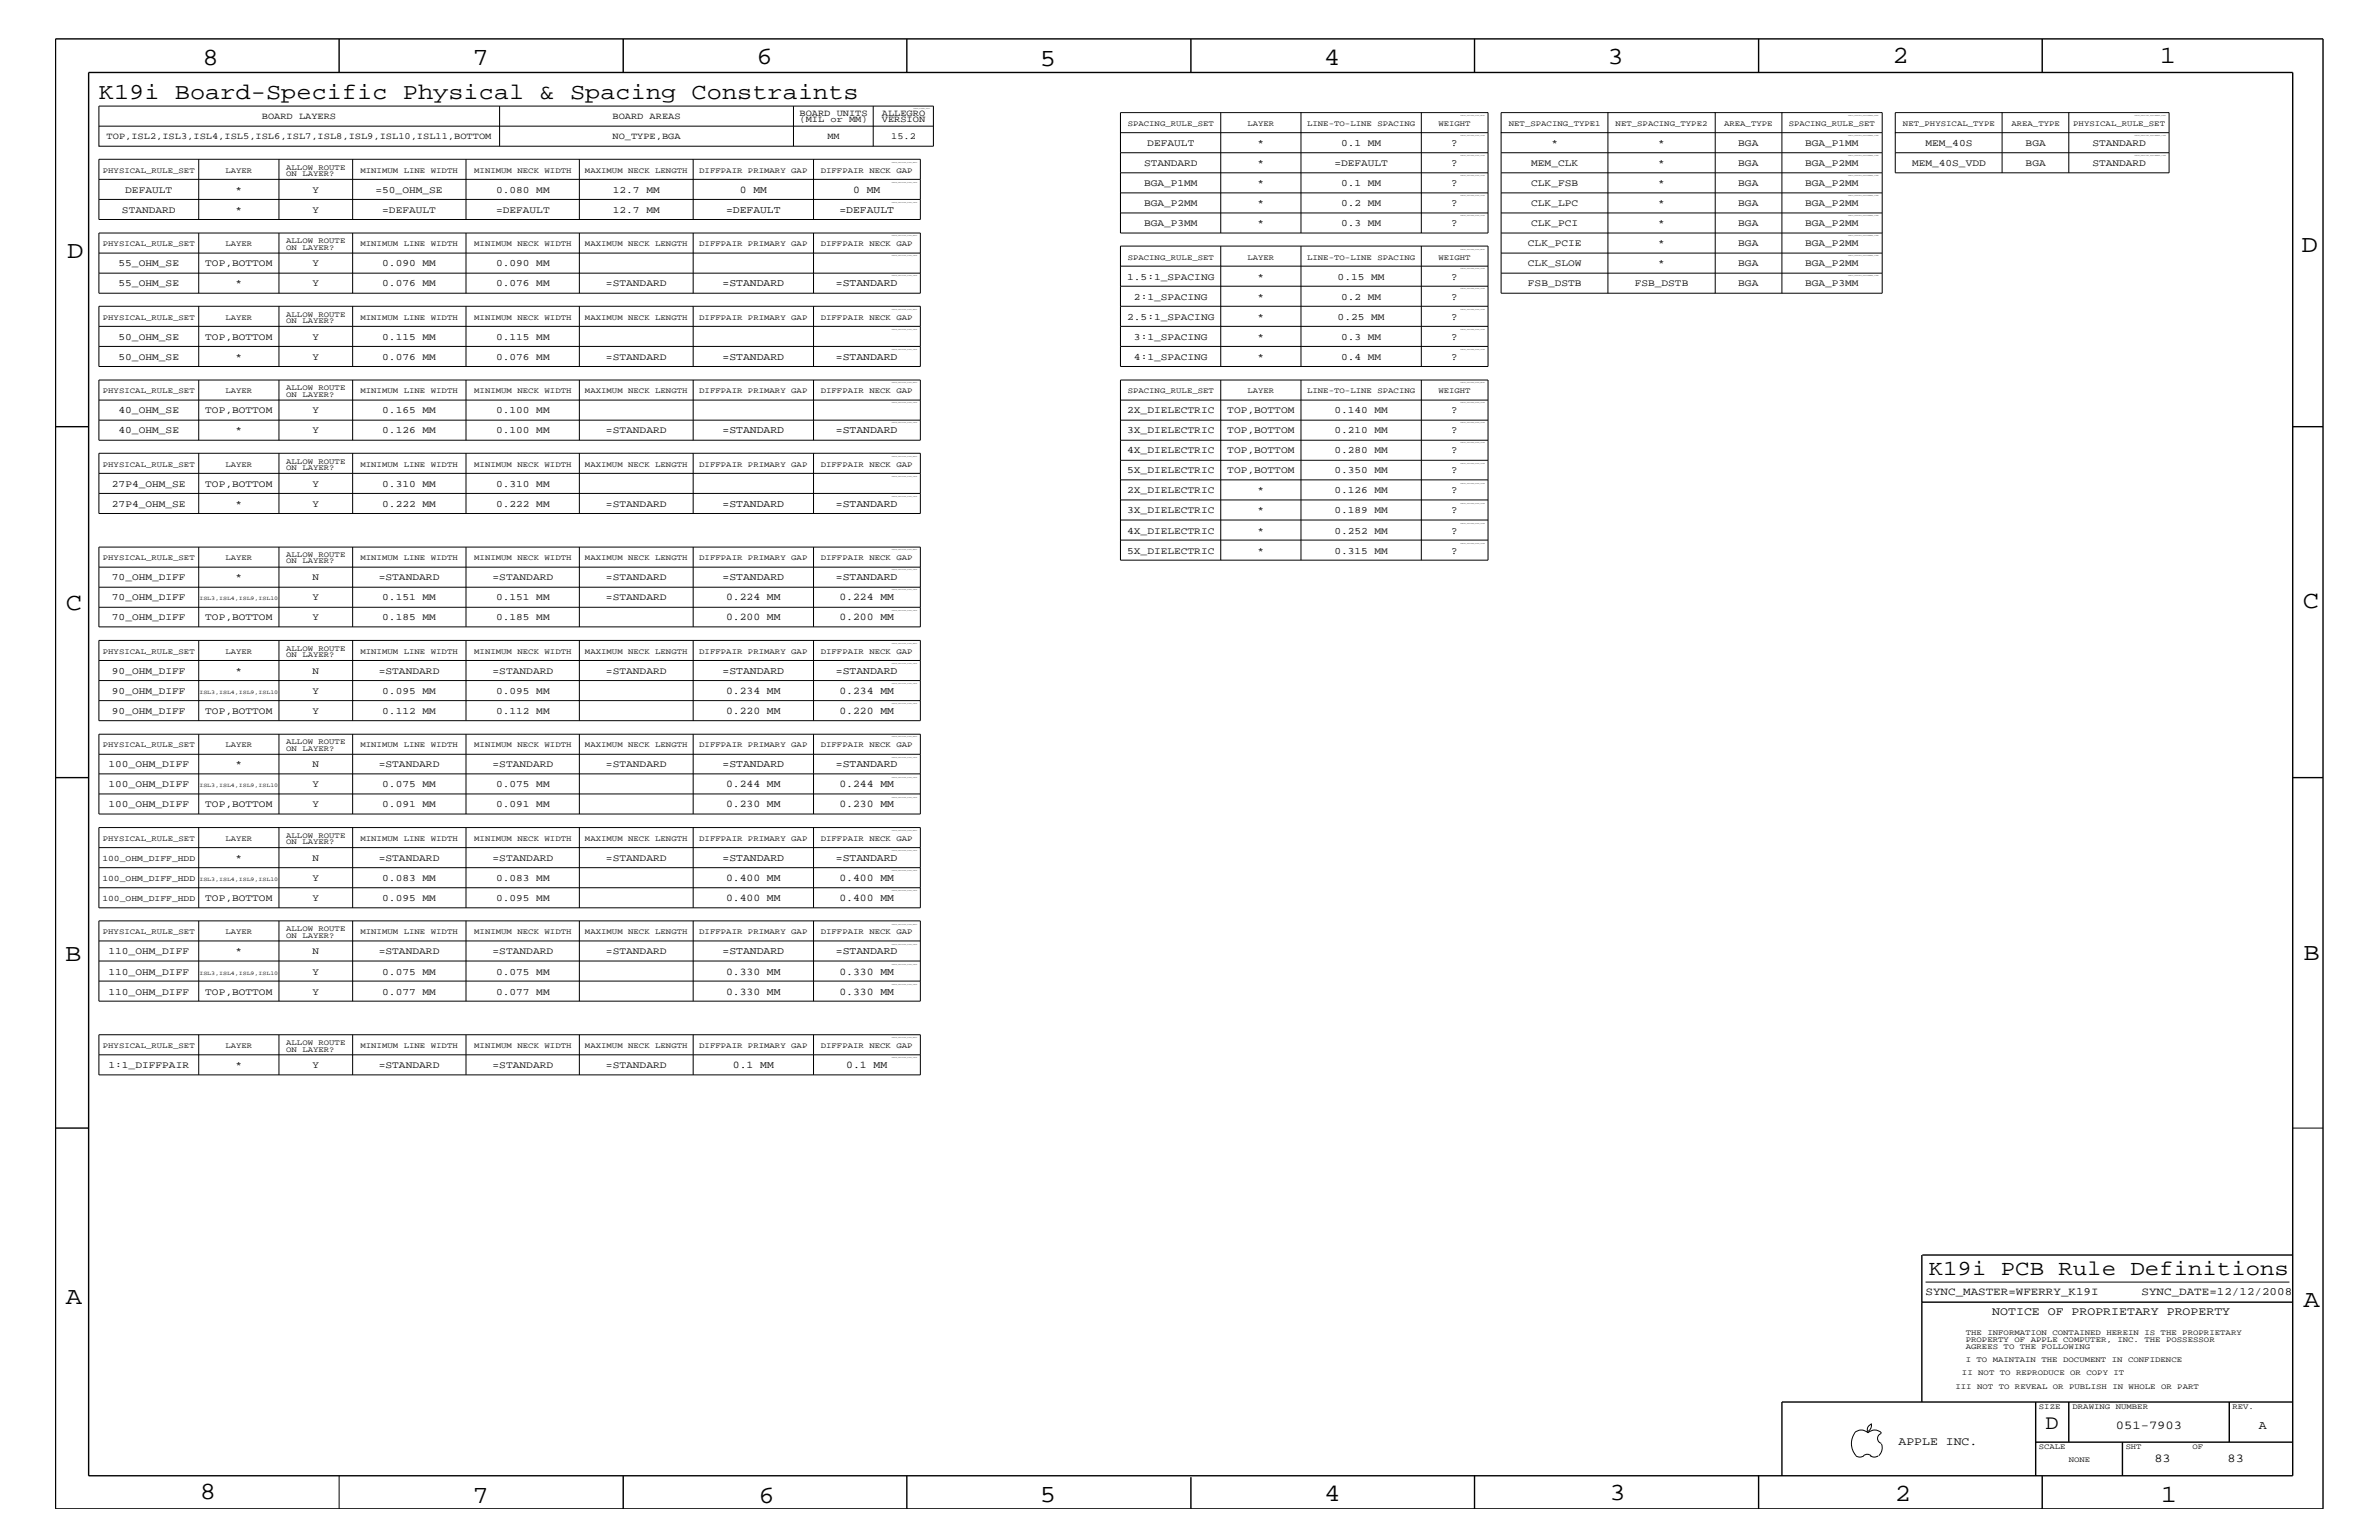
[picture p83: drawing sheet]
<svg xmlns="http://www.w3.org/2000/svg" width="432mm" height="279mm" viewBox="0 0 432 279" stroke-linecap="round" stroke-linejoin="round" font-family="sans-serif">
<defs><g id="words">
<g font-size="4.5">
<text x="36.7" y="11.7">8</text>
<text x="85.8" y="11.7">7</text>
<text x="137.3" y="11.5">6</text>
<text x="240.3" y="11.7">4</text>
<text x="291.8" y="11.5">3</text>
<text x="343.5" y="11.5">2</text>
<text x="392" y="11.5">1</text>
<text x="188.7" y="12.1">5</text>
<text x="12.2" y="46.8">D</text>
<text x="417.7" y="45.7">D</text>
<text x="11.9" y="110.6">C</text>
<text x="418" y="110.3">C</text>
<text x="11.9" y="174.3">B</text>
<text x="418.1" y="174.2">B</text>
<text x="11.9" y="236.7">A</text>
<text x="418.1" y="237.1">A</text>
<text x="36.2" y="271.9">8</text>
<text x="85.8" y="272.7">7</text>
<text x="137.7" y="272.7">6</text>
<text x="188.7" y="272.5">5</text>
<text x="240.4" y="272.3">4</text>
<text x="292.1" y="272.2">3</text>
<text x="343.9" y="272.3">2</text>
<text x="392.2" y="272.6">1</text>
</g>
<text font-size="4.1" x="17.9" y="18">K19i Board-Specific Physical &amp; Spacing Constraints</text>
<text font-size="3.9" x="350.1" y="231.3">K19i PCB Rule Definitions</text>
<text font-size="3.7" x="371.3" y="259.3">D</text>
<g font-size="2.2">
<text x="384" y="259.3">051-7903</text>
<text x="410" y="259.3">A</text>
<text x="391" y="265.3">83</text>
<text x="404.3" y="265.3">83</text>
</g>
<g font-size="2.1">
<text x="361.6" y="238.6">NOTICE OF PROPRIETARY PROPERTY</text>
<text x="344.6" y="262.2">APPLE INC.</text>
</g>
<g font-size="2">
<text x="349.5" y="235">SYNC_MASTER=WFERRY_K19I</text>
<text x="388.7" y="235">SYNC_DATE=12/12/2008</text>
</g>
<g font-size="1.9">
<text x="263.4" y="26.5">?</text>
<text x="134.3" y="35">0 MM</text>
<text x="154.9" y="35">0 MM</text>
<text x="263.4" y="33.7">?</text>
<text x="263.4" y="30.2">?</text>
<text x="131.8" y="38.6">=DEFAULT</text>
<text x="152.4" y="38.6">=DEFAULT</text>
<text x="263.4" y="41">?</text>
<text x="263.4" y="37.4">?</text>
<text x="131.1" y="51.9">=STANDARD</text>
<text x="151.7" y="51.9">=STANDARD</text>
<text x="263.4" y="50.7">?</text>
<text x="263.4" y="58">?</text>
<text x="263.4" y="54.4">?</text>
<text x="131.1" y="65.3">=STANDARD</text>
<text x="151.7" y="65.3">=STANDARD</text>
<text x="263.4" y="65.3">?</text>
<text x="263.4" y="61.7">?</text>
<text x="263.4" y="75">?</text>
<text x="131.1" y="78.6">=STANDARD</text>
<text x="151.7" y="78.6">=STANDARD</text>
<text x="263.4" y="82.2">?</text>
<text x="263.4" y="78.6">?</text>
<text x="263.4" y="89.5">?</text>
<text x="263.4" y="85.9">?</text>
<text x="131.1" y="92">=STANDARD</text>
<text x="151.7" y="92">=STANDARD</text>
<text x="263.4" y="93.2">?</text>
<text x="263.4" y="100.4">?</text>
<text x="263.4" y="96.8">?</text>
<text x="131.1" y="105.3">=STANDARD</text>
<text x="151.7" y="105.3">=STANDARD</text>
<text x="131.8" y="112.6">0.200 MM</text>
<text x="131.8" y="108.9">0.224 MM</text>
<text x="152.4" y="112.6">0.200 MM</text>
<text x="152.4" y="108.9">0.224 MM</text>
<text x="131.1" y="122.3">=STANDARD</text>
<text x="131.8" y="125.9">0.234 MM</text>
<text x="151.7" y="122.3">=STANDARD</text>
<text x="152.4" y="125.9">0.234 MM</text>
<text x="131.8" y="129.6">0.220 MM</text>
<text x="152.4" y="129.6">0.220 MM</text>
<text x="131.1" y="139.2">=STANDARD</text>
<text x="131.8" y="142.9">0.244 MM</text>
<text x="151.7" y="139.2">=STANDARD</text>
<text x="152.4" y="142.9">0.244 MM</text>
<text x="131.8" y="146.5">0.230 MM</text>
<text x="152.4" y="146.5">0.230 MM</text>
<text x="131.1" y="156.2">=STANDARD</text>
<text x="131.8" y="159.9">0.400 MM</text>
<text x="151.7" y="156.2">=STANDARD</text>
<text x="152.4" y="159.9">0.400 MM</text>
<text x="131.8" y="163.5">0.400 MM</text>
<text x="152.4" y="163.5">0.400 MM</text>
<text x="131.1" y="173.2">=STANDARD</text>
<text x="151.7" y="173.2">=STANDARD</text>
<text x="131.8" y="176.8">0.330 MM</text>
<text x="152.4" y="176.8">0.330 MM</text>
<text x="131.8" y="180.5">0.330 MM</text>
<text x="152.4" y="180.5">0.330 MM</text>
<text x="133" y="193.7">0.1 MM</text>
<text x="153.6" y="193.7">0.1 MM</text>
</g>
<g font-size="1.8">
<text x="208.2" y="26.5">DEFAULT</text>
<text x="228.3" y="26.5">*</text>
<text x="243.4" y="26.5">0.1 MM</text>
<text x="281.6" y="26.5">*</text>
<text x="301" y="26.5">*</text>
<text x="315.5" y="26.5">BGA</text>
<text x="327.6" y="26.5">BGA_P1MM</text>
<text x="349.5" y="26.5">MEM_40S</text>
<text x="367.7" y="26.5">BGA</text>
<text x="379.8" y="26.5">STANDARD</text>
<text x="22.7" y="35">DEFAULT</text>
<text x="42.8" y="35">*</text>
<text x="56.7" y="35">Y</text>
<text x="68.2" y="35">=50_OHM_SE</text>
<text x="90" y="35">0.080 MM</text>
<text x="111.2" y="35">12.7 MM</text>
<text x="207.6" y="33.7">BGA_P1MM</text>
<text x="207.6" y="30.2">STANDARD</text>
<text x="228.3" y="33.7">*</text>
<text x="228.3" y="30.2">*</text>
<text x="242.2" y="30.2">=DEFAULT</text>
<text x="243.4" y="33.7">0.1 MM</text>
<text x="277.9" y="30.2">MEM_CLK</text>
<text x="277.9" y="33.7">CLK_FSB</text>
<text x="301" y="33.7">*</text>
<text x="301" y="30.2">*</text>
<text x="315.5" y="30.2">BGA</text>
<text x="315.5" y="33.7">BGA</text>
<text x="327.6" y="30.2">BGA_P2MM</text>
<text x="327.6" y="33.7">BGA_P2MM</text>
<text x="347" y="30.2">MEM_40S_VDD</text>
<text x="367.7" y="30.2">BGA</text>
<text x="379.8" y="30.2">STANDARD</text>
<text x="22.1" y="38.6">STANDARD</text>
<text x="42.8" y="38.6">*</text>
<text x="56.7" y="38.6">Y</text>
<text x="69.4" y="38.6">=DEFAULT</text>
<text x="90" y="38.6">=DEFAULT</text>
<text x="111.2" y="38.6">12.7 MM</text>
<text x="207.6" y="41">BGA_P3MM</text>
<text x="207.6" y="37.4">BGA_P2MM</text>
<text x="228.3" y="41">*</text>
<text x="228.3" y="37.4">*</text>
<text x="243.4" y="41">0.3 MM</text>
<text x="243.4" y="37.4">0.2 MM</text>
<text x="277.9" y="41">CLK_PCI</text>
<text x="277.9" y="37.4">CLK_LPC</text>
<text x="301" y="41">*</text>
<text x="301" y="37.4">*</text>
<text x="315.5" y="41">BGA</text>
<text x="315.5" y="37.4">BGA</text>
<text x="327.6" y="41">BGA_P2MM</text>
<text x="327.6" y="37.4">BGA_P2MM</text>
<text x="277.3" y="44.6">CLK_PCIE</text>
<text x="301" y="44.6">*</text>
<text x="315.5" y="44.6">BGA</text>
<text x="327.6" y="44.6">BGA_P2MM</text>
<text x="21.5" y="48.3">55_OHM_SE</text>
<text x="21.5" y="51.9">55_OHM_SE</text>
<text x="37.3" y="48.3">TOP,BOTTOM</text>
<text x="42.8" y="51.9">*</text>
<text x="56.7" y="51.9">Y</text>
<text x="56.7" y="48.3">Y</text>
<text x="69.4" y="51.9">0.076 MM</text>
<text x="69.4" y="48.3">0.090 MM</text>
<text x="90" y="51.9">0.076 MM</text>
<text x="90" y="48.3">0.090 MM</text>
<text x="110" y="51.9">=STANDARD</text>
<text x="204.6" y="50.7">1.5:1_SPACING</text>
<text x="228.3" y="50.7">*</text>
<text x="242.8" y="50.7">0.15 MM</text>
<text x="277.3" y="48.3">CLK_SLOW</text>
<text x="277.3" y="51.9">FSB_DSTB</text>
<text x="296.7" y="51.9">FSB_DSTB</text>
<text x="301" y="48.3">*</text>
<text x="315.5" y="48.3">BGA</text>
<text x="315.5" y="51.9">BGA</text>
<text x="327.6" y="48.3">BGA_P2MM</text>
<text x="327.6" y="51.9">BGA_P3MM</text>
<text x="204.6" y="58">2.5:1_SPACING</text>
<text x="205.8" y="54.4">2:1_SPACING</text>
<text x="228.3" y="58">*</text>
<text x="228.3" y="54.4">*</text>
<text x="242.8" y="58">0.25 MM</text>
<text x="243.4" y="54.4">0.2 MM</text>
<text x="21.5" y="61.7">50_OHM_SE</text>
<text x="21.5" y="65.3">50_OHM_SE</text>
<text x="37.3" y="61.7">TOP,BOTTOM</text>
<text x="42.8" y="65.3">*</text>
<text x="56.7" y="65.3">Y</text>
<text x="56.7" y="61.7">Y</text>
<text x="69.4" y="65.3">0.076 MM</text>
<text x="69.4" y="61.7">0.115 MM</text>
<text x="90" y="65.3">0.076 MM</text>
<text x="90" y="61.7">0.115 MM</text>
<text x="110" y="65.3">=STANDARD</text>
<text x="205.8" y="65.3">4:1_SPACING</text>
<text x="205.8" y="61.7">3:1_SPACING</text>
<text x="228.3" y="65.3">*</text>
<text x="228.3" y="61.7">*</text>
<text x="243.4" y="65.3">0.4 MM</text>
<text x="243.4" y="61.7">0.3 MM</text>
<text x="21.5" y="75">40_OHM_SE</text>
<text x="37.3" y="75">TOP,BOTTOM</text>
<text x="56.7" y="75">Y</text>
<text x="69.4" y="75">0.165 MM</text>
<text x="90" y="75">0.100 MM</text>
<text x="204.6" y="75">2X_DIELECTRIC</text>
<text x="222.8" y="75">TOP,BOTTOM</text>
<text x="242.2" y="75">0.140 MM</text>
<text x="21.5" y="78.6">40_OHM_SE</text>
<text x="42.8" y="78.6">*</text>
<text x="56.7" y="78.6">Y</text>
<text x="69.4" y="78.6">0.126 MM</text>
<text x="90" y="78.6">0.100 MM</text>
<text x="110" y="78.6">=STANDARD</text>
<text x="204.6" y="82.2">4X_DIELECTRIC</text>
<text x="204.6" y="78.6">3X_DIELECTRIC</text>
<text x="222.8" y="82.2">TOP,BOTTOM</text>
<text x="222.8" y="78.6">TOP,BOTTOM</text>
<text x="242.2" y="82.2">0.280 MM</text>
<text x="242.2" y="78.6">0.210 MM</text>
<text x="20.3" y="88.3">27P4_OHM_SE</text>
<text x="37.3" y="88.3">TOP,BOTTOM</text>
<text x="56.7" y="88.3">Y</text>
<text x="69.4" y="88.3">0.310 MM</text>
<text x="90" y="88.3">0.310 MM</text>
<text x="204.6" y="89.5">2X_DIELECTRIC</text>
<text x="204.6" y="85.9">5X_DIELECTRIC</text>
<text x="222.8" y="85.9">TOP,BOTTOM</text>
<text x="228.3" y="89.5">*</text>
<text x="242.2" y="89.5">0.126 MM</text>
<text x="242.2" y="85.9">0.350 MM</text>
<text x="20.3" y="92">27P4_OHM_SE</text>
<text x="42.8" y="92">*</text>
<text x="56.7" y="92">Y</text>
<text x="69.4" y="92">0.222 MM</text>
<text x="90" y="92">0.222 MM</text>
<text x="110" y="92">=STANDARD</text>
<text x="204.6" y="93.2">3X_DIELECTRIC</text>
<text x="228.3" y="93.2">*</text>
<text x="242.2" y="93.2">0.189 MM</text>
<text x="204.6" y="100.4">5X_DIELECTRIC</text>
<text x="204.6" y="96.8">4X_DIELECTRIC</text>
<text x="228.3" y="100.4">*</text>
<text x="228.3" y="96.8">*</text>
<text x="242.2" y="100.4">0.315 MM</text>
<text x="242.2" y="96.8">0.252 MM</text>
<text x="20.3" y="105.3">70_OHM_DIFF</text>
<text x="42.8" y="105.3">*</text>
<text x="56.7" y="105.3">N</text>
<text x="68.7" y="105.3">=STANDARD</text>
<text x="89.4" y="105.3">=STANDARD</text>
<text x="110" y="105.3">=STANDARD</text>
<text x="20.3" y="112.6">70_OHM_DIFF</text>
<text x="20.3" y="108.9">70_OHM_DIFF</text>
<text x="37.3" y="112.6">TOP,BOTTOM</text>
<text x="56.7" y="112.6">Y</text>
<text x="56.7" y="108.9">Y</text>
<text x="69.4" y="112.6">0.185 MM</text>
<text x="69.4" y="108.9">0.151 MM</text>
<text x="90" y="112.6">0.185 MM</text>
<text x="90" y="108.9">0.151 MM</text>
<text x="110" y="108.9">=STANDARD</text>
<text x="20.3" y="125.9">90_OHM_DIFF</text>
<text x="20.3" y="122.3">90_OHM_DIFF</text>
<text x="42.8" y="122.3">*</text>
<text x="56.7" y="125.9">Y</text>
<text x="56.7" y="122.3">N</text>
<text x="68.7" y="122.3">=STANDARD</text>
<text x="69.4" y="125.9">0.095 MM</text>
<text x="89.4" y="122.3">=STANDARD</text>
<text x="90" y="125.9">0.095 MM</text>
<text x="110" y="122.3">=STANDARD</text>
<text x="20.3" y="129.6">90_OHM_DIFF</text>
<text x="37.3" y="129.6">TOP,BOTTOM</text>
<text x="56.7" y="129.6">Y</text>
<text x="69.4" y="129.6">0.112 MM</text>
<text x="90" y="129.6">0.112 MM</text>
<text x="19.7" y="142.9">100_OHM_DIFF</text>
<text x="19.7" y="139.2">100_OHM_DIFF</text>
<text x="42.8" y="139.2">*</text>
<text x="56.7" y="142.9">Y</text>
<text x="56.7" y="139.2">N</text>
<text x="68.7" y="139.2">=STANDARD</text>
<text x="69.4" y="142.9">0.075 MM</text>
<text x="89.4" y="139.2">=STANDARD</text>
<text x="90" y="142.9">0.075 MM</text>
<text x="110" y="139.2">=STANDARD</text>
<text x="19.7" y="146.5">100_OHM_DIFF</text>
<text x="37.3" y="146.5">TOP,BOTTOM</text>
<text x="56.7" y="146.5">Y</text>
<text x="69.4" y="146.5">0.091 MM</text>
<text x="90" y="146.5">0.091 MM</text>
<text x="42.8" y="156.2">*</text>
<text x="56.7" y="156.2">N</text>
<text x="56.7" y="159.9">Y</text>
<text x="68.7" y="156.2">=STANDARD</text>
<text x="69.4" y="159.9">0.083 MM</text>
<text x="89.4" y="156.2">=STANDARD</text>
<text x="90" y="159.9">0.083 MM</text>
<text x="110" y="156.2">=STANDARD</text>
<text x="37.3" y="163.5">TOP,BOTTOM</text>
<text x="56.7" y="163.5">Y</text>
<text x="69.4" y="163.5">0.095 MM</text>
<text x="90" y="163.5">0.095 MM</text>
<text x="19.7" y="173.2">110_OHM_DIFF</text>
<text x="42.8" y="173.2">*</text>
<text x="56.7" y="173.2">N</text>
<text x="68.7" y="173.2">=STANDARD</text>
<text x="89.4" y="173.2">=STANDARD</text>
<text x="110" y="173.2">=STANDARD</text>
<text x="19.7" y="176.8">110_OHM_DIFF</text>
<text x="56.7" y="176.8">Y</text>
<text x="69.4" y="176.8">0.075 MM</text>
<text x="90" y="176.8">0.075 MM</text>
<text x="19.7" y="180.5">110_OHM_DIFF</text>
<text x="37.3" y="180.5">TOP,BOTTOM</text>
<text x="56.7" y="180.5">Y</text>
<text x="69.4" y="180.5">0.077 MM</text>
<text x="90" y="180.5">0.077 MM</text>
<text x="19.7" y="193.7">1:1_DIFFPAIR</text>
<text x="42.8" y="193.7">*</text>
<text x="56.7" y="193.7">Y</text>
<text x="68.7" y="193.7">=STANDARD</text>
<text x="89.4" y="193.7">=STANDARD</text>
<text x="110" y="193.7">=STANDARD</text>
</g>
<g font-size="1.7">
<text x="47.5" y="21.6">BOARD LAYERS</text>
<text x="111.2" y="21.6">BOARD AREAS</text>
<text x="145.1" y="22.2">(MIL or MM)</text>
<text x="145.1" y="21">BOARD UNITS</text>
<text x="160.1" y="22.2">VERSION</text>
<text x="160.1" y="21">ALLEGRO</text>
<text x="19.3" y="25.3">TOP,ISL2,ISL3,ISL4,ISL5,ISL6,ISL7,ISL8,ISL9,ISL10,ISL11,BOTTOM</text>
<text x="111.2" y="25.3">NO_TYPE,BGA</text>
<text x="150.2" y="25.3">MM</text>
<text x="161.8" y="25.3">15.2</text>
</g>
<g font-size="1.5">
<text x="18.6" y="156.2">100_OHM_DIFF_HDD</text>
<text x="18.6" y="159.9">100_OHM_DIFF_HDD</text>
<text x="18.6" y="163.5">100_OHM_DIFF_HDD</text>
</g>
<g font-size="1.4">
<text x="204.7" y="22.9">SPACING_RULE_SET</text>
<text x="226.4" y="22.9">LAYER</text>
<text x="237.2" y="22.9">LINE-TO-LINE SPACING</text>
<text x="261.1" y="22.9">WEIGHT</text>
<text x="273.9" y="22.9">NET_SPACING_TYPE1</text>
<text x="293.2" y="22.9">NET_SPACING_TYPE2</text>
<text x="312.9" y="22.9">AREA_TYPE</text>
<text x="324.7" y="22.9">SPACING_RULE_SET</text>
<text x="345.4" y="22.9">NET_PHYSICAL_TYPE</text>
<text x="365.1" y="22.9">AREA_TYPE</text>
<text x="376.3" y="22.9">PHYSICAL_RULE_SET</text>
<text x="18.7" y="31.4">PHYSICAL_RULE_SET</text>
<text x="40.9" y="31.4">LAYER</text>
<text x="51.9" y="30.8">ALLOW ROUTE</text>
<text x="51.9" y="31.9">ON LAYER?</text>
<text x="65.4" y="31.4">MINIMUM LINE WIDTH</text>
<text x="86.1" y="31.4">MINIMUM NECK WIDTH</text>
<text x="106.2" y="31.4">MAXIMUM NECK LENGTH</text>
<text x="126.9" y="31.4">DIFFPAIR PRIMARY GAP</text>
<text x="149" y="31.4">DIFFPAIR NECK GAP</text>
<text x="18.7" y="44.6">PHYSICAL_RULE_SET</text>
<text x="40.9" y="44.6">LAYER</text>
<text x="51.9" y="44.1">ALLOW ROUTE</text>
<text x="51.9" y="45.3">ON LAYER?</text>
<text x="65.4" y="44.6">MINIMUM LINE WIDTH</text>
<text x="86.1" y="44.6">MINIMUM NECK WIDTH</text>
<text x="106.2" y="44.6">MAXIMUM NECK LENGTH</text>
<text x="126.9" y="44.6">DIFFPAIR PRIMARY GAP</text>
<text x="149" y="44.6">DIFFPAIR NECK GAP</text>
<text x="204.7" y="47.1">SPACING_RULE_SET</text>
<text x="226.4" y="47.1">LAYER</text>
<text x="237.2" y="47.1">LINE-TO-LINE SPACING</text>
<text x="261.1" y="47.1">WEIGHT</text>
<text x="18.7" y="58">PHYSICAL_RULE_SET</text>
<text x="40.9" y="58">LAYER</text>
<text x="51.9" y="57.4">ALLOW ROUTE</text>
<text x="51.9" y="58.6">ON LAYER?</text>
<text x="65.4" y="58">MINIMUM LINE WIDTH</text>
<text x="86.1" y="58">MINIMUM NECK WIDTH</text>
<text x="106.2" y="58">MAXIMUM NECK LENGTH</text>
<text x="126.9" y="58">DIFFPAIR PRIMARY GAP</text>
<text x="149" y="58">DIFFPAIR NECK GAP</text>
<text x="18.7" y="71.3">PHYSICAL_RULE_SET</text>
<text x="40.9" y="71.3">LAYER</text>
<text x="51.9" y="70.7">ALLOW ROUTE</text>
<text x="51.9" y="72">ON LAYER?</text>
<text x="65.4" y="71.3">MINIMUM LINE WIDTH</text>
<text x="86.1" y="71.3">MINIMUM NECK WIDTH</text>
<text x="106.2" y="71.3">MAXIMUM NECK LENGTH</text>
<text x="126.9" y="71.3">DIFFPAIR PRIMARY GAP</text>
<text x="149" y="71.3">DIFFPAIR NECK GAP</text>
<text x="204.7" y="71.3">SPACING_RULE_SET</text>
<text x="226.4" y="71.3">LAYER</text>
<text x="237.2" y="71.3">LINE-TO-LINE SPACING</text>
<text x="261.1" y="71.3">WEIGHT</text>
<text x="18.7" y="84.7">PHYSICAL_RULE_SET</text>
<text x="40.9" y="84.7">LAYER</text>
<text x="51.9" y="84.1">ALLOW ROUTE</text>
<text x="51.9" y="85.3">ON LAYER?</text>
<text x="65.4" y="84.7">MINIMUM LINE WIDTH</text>
<text x="86.1" y="84.7">MINIMUM NECK WIDTH</text>
<text x="106.2" y="84.7">MAXIMUM NECK LENGTH</text>
<text x="126.9" y="84.7">DIFFPAIR PRIMARY GAP</text>
<text x="149" y="84.7">DIFFPAIR NECK GAP</text>
<text x="18.7" y="101.6">PHYSICAL_RULE_SET</text>
<text x="40.9" y="101.6">LAYER</text>
<text x="51.9" y="101">ALLOW ROUTE</text>
<text x="65.4" y="101.6">MINIMUM LINE WIDTH</text>
<text x="86.1" y="101.6">MINIMUM NECK WIDTH</text>
<text x="106.2" y="101.6">MAXIMUM NECK LENGTH</text>
<text x="126.9" y="101.6">DIFFPAIR PRIMARY GAP</text>
<text x="149" y="101.6">DIFFPAIR NECK GAP</text>
<text x="51.9" y="102.2">ON LAYER?</text>
<text x="18.7" y="118.6">PHYSICAL_RULE_SET</text>
<text x="40.9" y="118.6">LAYER</text>
<text x="51.9" y="118.1">ALLOW ROUTE</text>
<text x="51.9" y="119.2">ON LAYER?</text>
<text x="65.4" y="118.6">MINIMUM LINE WIDTH</text>
<text x="86.1" y="118.6">MINIMUM NECK WIDTH</text>
<text x="106.2" y="118.6">MAXIMUM NECK LENGTH</text>
<text x="126.9" y="118.6">DIFFPAIR PRIMARY GAP</text>
<text x="149" y="118.6">DIFFPAIR NECK GAP</text>
<text x="18.7" y="135.6">PHYSICAL_RULE_SET</text>
<text x="40.9" y="135.6">LAYER</text>
<text x="51.9" y="135">ALLOW ROUTE</text>
<text x="51.9" y="136.2">ON LAYER?</text>
<text x="65.4" y="135.6">MINIMUM LINE WIDTH</text>
<text x="86.1" y="135.6">MINIMUM NECK WIDTH</text>
<text x="106.2" y="135.6">MAXIMUM NECK LENGTH</text>
<text x="126.9" y="135.6">DIFFPAIR PRIMARY GAP</text>
<text x="149" y="135.6">DIFFPAIR NECK GAP</text>
<text x="18.7" y="152.6">PHYSICAL_RULE_SET</text>
<text x="40.9" y="152.6">LAYER</text>
<text x="51.9" y="152">ALLOW ROUTE</text>
<text x="51.9" y="153.2">ON LAYER?</text>
<text x="65.4" y="152.6">MINIMUM LINE WIDTH</text>
<text x="86.1" y="152.6">MINIMUM NECK WIDTH</text>
<text x="106.2" y="152.6">MAXIMUM NECK LENGTH</text>
<text x="126.9" y="152.6">DIFFPAIR PRIMARY GAP</text>
<text x="149" y="152.6">DIFFPAIR NECK GAP</text>
<text x="18.7" y="169.5">PHYSICAL_RULE_SET</text>
<text x="40.9" y="169.5">LAYER</text>
<text x="51.9" y="168.9">ALLOW ROUTE</text>
<text x="51.9" y="170.1">ON LAYER?</text>
<text x="65.4" y="169.5">MINIMUM LINE WIDTH</text>
<text x="86.1" y="169.5">MINIMUM NECK WIDTH</text>
<text x="106.2" y="169.5">MAXIMUM NECK LENGTH</text>
<text x="126.9" y="169.5">DIFFPAIR PRIMARY GAP</text>
<text x="149" y="169.5">DIFFPAIR NECK GAP</text>
<text x="18.7" y="190.2">PHYSICAL_RULE_SET</text>
<text x="40.9" y="190.2">LAYER</text>
<text x="51.9" y="189.5">ALLOW ROUTE</text>
<text x="51.9" y="190.8">ON LAYER?</text>
<text x="65.4" y="190.2">MINIMUM LINE WIDTH</text>
<text x="86.1" y="190.2">MINIMUM NECK WIDTH</text>
<text x="106.2" y="190.2">MAXIMUM NECK LENGTH</text>
<text x="126.9" y="190.2">DIFFPAIR PRIMARY GAP</text>
<text x="149" y="190.2">DIFFPAIR NECK GAP</text>
<text x="356.8" y="242.3">THE INFORMATION CONTAINED HEREIN IS THE PROPRIETARY</text>
<text x="356.8" y="243.5">PROPERTY OF APPLE COMPUTER, INC. THE POSSESSOR</text>
<text x="356.8" y="244.7">AGREES TO THE FOLLOWING</text>
<text x="354.9" y="252">III NOT TO REVEAL OR PUBLISH IN WHOLE OR PART</text>
<text x="356.1" y="249.5">II NOT TO REPRODUCE OR COPY IT</text>
<text x="356.8" y="247.1">I TO MAINTAIN THE DOCUMENT IN CONFIDENCE</text>
<text x="370.1" y="255.6">SIZE</text>
<text x="376.2" y="255.6">DRAWING NUMBER</text>
<text x="405.2" y="255.6">REV.</text>
<text x="370.1" y="262.9">SCALE</text>
<text x="385.8" y="262.9">SHT</text>
<text x="397.9" y="262.9">OF</text>
<text x="375.5" y="265.3">NONE</text>
</g>
<g font-size="1">
<text x="36.2" y="108.9">ISL3,ISL4,ISL9,ISL10</text>
<text x="36.2" y="125.9">ISL3,ISL4,ISL9,ISL10</text>
<text x="36.2" y="142.9">ISL3,ISL4,ISL9,ISL10</text>
<text x="36.2" y="159.9">ISL3,ISL4,ISL9,ISL10</text>
<text x="36.2" y="176.8">ISL3,ISL4,ISL9,ISL10</text>
</g>
<g font-size=".3">
<text x="165.8" y="19.8">TABLE_BOARD_INFO</text>
<text x="265.1" y="21">TABLE_SPACING_RULE_HEAD</text>
<text x="335.4" y="21">TABLE_SPACING_ASSIGNMENT_HEAD</text>
<text x="387.4" y="21">TABLE_PHYSICAL_ASSIGNMENT_HEAD</text>
<text x="161.9" y="29.5">TABLE_PHYSICAL_RULE_HEAD</text>
<text x="265.1" y="24.7">TABLE_SPACING_RULE_ITEM</text>
<text x="265.1" y="28.3">TABLE_SPACING_RULE_ITEM</text>
<text x="335.4" y="28.3">TABLE_SPACING_ASSIGNMENT_ITEM</text>
<text x="335.4" y="24.7">TABLE_SPACING_ASSIGNMENT_ITEM</text>
<text x="387.4" y="24.7">TABLE_PHYSICAL_ASSIGNMENT_ITEM</text>
<text x="387.4" y="28.3">TABLE_PHYSICAL_ASSIGNMENT_ITEM</text>
<text x="161.9" y="33.1">TABLE_PHYSICAL_RULE_ITEM</text>
<text x="265.1" y="35.6">TABLE_SPACING_RULE_ITEM</text>
<text x="265.1" y="31.9">TABLE_SPACING_RULE_ITEM</text>
<text x="335.4" y="31.9">TABLE_SPACING_ASSIGNMENT_ITEM</text>
<text x="335.4" y="35.6">TABLE_SPACING_ASSIGNMENT_ITEM</text>
<text x="161.9" y="36.8">TABLE_PHYSICAL_RULE_ITEM</text>
<text x="265.1" y="39.2">TABLE_SPACING_RULE_ITEM</text>
<text x="335.4" y="39.2">TABLE_SPACING_ASSIGNMENT_ITEM</text>
<text x="161.9" y="42.9">TABLE_PHYSICAL_RULE_HEAD</text>
<text x="161.9" y="46.5">TABLE_PHYSICAL_RULE_ITEM</text>
<text x="265.1" y="45.3">TABLE_SPACING_RULE_HEAD</text>
<text x="335.4" y="46.5">TABLE_SPACING_ASSIGNMENT_ITEM</text>
<text x="335.4" y="42.9">TABLE_SPACING_ASSIGNMENT_ITEM</text>
<text x="161.9" y="50.2">TABLE_PHYSICAL_RULE_ITEM</text>
<text x="265.1" y="48.9">TABLE_SPACING_RULE_ITEM</text>
<text x="265.1" y="52.5">TABLE_SPACING_RULE_ITEM</text>
<text x="335.4" y="50.2">TABLE_SPACING_ASSIGNMENT_ITEM</text>
<text x="161.9" y="56.2">TABLE_PHYSICAL_RULE_HEAD</text>
<text x="161.9" y="59.8">TABLE_PHYSICAL_RULE_ITEM</text>
<text x="265.1" y="56.2">TABLE_SPACING_RULE_ITEM</text>
<text x="265.1" y="59.8">TABLE_SPACING_RULE_ITEM</text>
<text x="161.9" y="63.4">TABLE_PHYSICAL_RULE_ITEM</text>
<text x="265.1" y="63.4">TABLE_SPACING_RULE_ITEM</text>
<text x="161.9" y="69.5">TABLE_PHYSICAL_RULE_HEAD</text>
<text x="265.1" y="69.5">TABLE_SPACING_RULE_HEAD</text>
<text x="161.9" y="73.2">TABLE_PHYSICAL_RULE_ITEM</text>
<text x="161.9" y="76.8">TABLE_PHYSICAL_RULE_ITEM</text>
<text x="265.1" y="73.2">TABLE_SPACING_RULE_ITEM</text>
<text x="265.1" y="76.8">TABLE_SPACING_RULE_ITEM</text>
<text x="161.9" y="82.8">TABLE_PHYSICAL_RULE_HEAD</text>
<text x="265.1" y="80.5">TABLE_SPACING_RULE_ITEM</text>
<text x="161.9" y="86.5">TABLE_PHYSICAL_RULE_ITEM</text>
<text x="265.1" y="84.1">TABLE_SPACING_RULE_ITEM</text>
<text x="265.1" y="87.7">TABLE_SPACING_RULE_ITEM</text>
<text x="161.9" y="90.1">TABLE_PHYSICAL_RULE_ITEM</text>
<text x="265.1" y="91.4">TABLE_SPACING_RULE_ITEM</text>
<text x="265.1" y="95">TABLE_SPACING_RULE_ITEM</text>
<text x="161.9" y="99.9">TABLE_PHYSICAL_RULE_HEAD</text>
<text x="265.1" y="98.7">TABLE_SPACING_RULE_ITEM</text>
<text x="161.9" y="103.5">TABLE_PHYSICAL_RULE_ITEM</text>
<text x="161.9" y="107.1">TABLE_PHYSICAL_RULE_ITEM</text>
<text x="161.9" y="110.8">TABLE_PHYSICAL_RULE_ITEM</text>
<text x="161.9" y="116.8">TABLE_PHYSICAL_RULE_HEAD</text>
<text x="161.9" y="120.4">TABLE_PHYSICAL_RULE_ITEM</text>
<text x="161.9" y="124.1">TABLE_PHYSICAL_RULE_ITEM</text>
<text x="161.9" y="127.7">TABLE_PHYSICAL_RULE_ITEM</text>
<text x="161.9" y="137.4">TABLE_PHYSICAL_RULE_ITEM</text>
<text x="161.9" y="133.8">TABLE_PHYSICAL_RULE_HEAD</text>
<text x="161.9" y="141.1">TABLE_PHYSICAL_RULE_ITEM</text>
<text x="161.9" y="144.7">TABLE_PHYSICAL_RULE_ITEM</text>
<text x="161.9" y="154.4">TABLE_PHYSICAL_RULE_ITEM</text>
<text x="161.9" y="150.7">TABLE_PHYSICAL_RULE_HEAD</text>
<text x="161.9" y="161.7">TABLE_PHYSICAL_RULE_ITEM</text>
<text x="161.9" y="158">TABLE_PHYSICAL_RULE_ITEM</text>
<text x="161.9" y="167.8">TABLE_PHYSICAL_RULE_HEAD</text>
<text x="161.9" y="171.4">TABLE_PHYSICAL_RULE_ITEM</text>
<text x="161.9" y="175">TABLE_PHYSICAL_RULE_ITEM</text>
<text x="161.9" y="178.7">TABLE_PHYSICAL_RULE_ITEM</text>
<text x="161.9" y="188.3">TABLE_PHYSICAL_RULE_HEAD</text>
<text x="161.9" y="192">TABLE_PHYSICAL_RULE_ITEM</text>
</g>
</g></defs>
<g fill="none" stroke="#000" stroke-width=".18">
<path d="M17.9 19.2h151.5v7.3h-151.5zM90.7 19.2v7.3M144 19.2v7.3M158.5 19.2v7.3M17.9 28.9h149.1v10.9h-149.1zM17.9 32.5h149.1M17.9 22.9h151.5M17.9 36.2h149.1M36.1 28.9v10.9M50.6 28.9v10.9M64 28.9v10.9M84.6 28.9v10.9"/>
<path d="M105.2 28.9v10.9M125.8 28.9v10.9M147.7 28.9v10.9M203.4 24.1v18.2h66.7v-21.9h-66.7v3.7h66.7M203.4 35h66.7M203.4 38.6h66.7M203.4 27.7h66.7M203.4 31.4h66.7M221.6 20.4v21.9M236.1 20.4v21.9M258 20.4v21.9M272.5 24.1v29.1h69.1v-32.8h-69.1v3.7h69.1"/>
<path d="M272.5 35h69.1M272.5 38.6h69.1M272.5 27.7h69.1M272.5 31.4h69.1M291.8 20.4v32.8M311.3 20.4v32.8M323.4 20.4v32.8M344 24.1v7.3h49.7v-11h-49.7v3.7h49.7M344 27.7h49.7M363.4 20.4v11M375.5 20.4v11M17.9 42.3h149.1v10.9h-149.1z"/>
<path d="M17.9 45.9h149.1M17.9 55.6h149.1v10.9h-149.1zM17.9 59.2h149.1M17.9 49.6h149.1M36.1 42.3v10.9M36.1 55.6v10.9M50.6 42.3v10.9M50.6 55.6v10.9M64 42.3v10.9M64 55.6v10.9M84.6 42.3v10.9M84.6 55.6v10.9"/>
<path d="M105.2 42.3v10.9M105.2 55.6v10.9M125.8 42.3v10.9M125.8 55.6v10.9M147.7 42.3v10.9M147.7 55.6v10.9M203.4 48.3v18.2h66.7v-21.9h-66.7v3.7h66.7M203.4 59.2h66.7M203.4 55.6h66.7M203.4 51.9h66.7M221.6 44.6v21.9M236.1 44.6v21.9"/>
<path d="M258 44.6v21.9M272.5 42.3h69.1M272.5 45.9h69.1M272.5 49.6h69.1M17.9 68.9h149.1v11h-149.1zM17.9 62.9h149.1M17.9 72.6h149.1M17.9 76.2h149.1M36.1 68.9v11M50.6 68.9v11M64 68.9v11M84.6 68.9v11"/>
<path d="M105.2 68.9v11M125.8 68.9v11M147.7 68.9v11M203.4 72.6v29h66.7v-32.7h-66.7v3.7h66.7M203.4 62.9h66.7M203.4 76.2h66.7M203.4 79.9h66.7M221.6 68.9v32.7M236.1 68.9v32.7M258 68.9v32.7M17.9 82.2h149.1v11h-149.1zM17.9 99.3h149.1v14.4h-149.1z"/>
<path d="M17.9 85.9h149.1M17.9 89.5h149.1M36.1 82.2v11M36.1 99.3v14.4M50.6 82.2v11M50.6 99.3v14.4M64 82.2v11M64 99.3v14.4M84.6 82.2v11M84.6 99.3v14.4M105.2 82.2v11M105.2 99.3v14.4"/>
<path d="M125.8 82.2v11M125.8 99.3v14.4M147.7 82.2v11M147.7 99.3v14.4M203.4 83.5h66.7M203.4 87.1h66.7M203.4 90.7h66.7M203.4 94.3h66.7M203.4 98h66.7M17.9 116.2h149.1v14.6h-149.1zM17.9 102.9h149.1M17.9 106.5h149.1"/>
<path d="M17.9 110.2h149.1M17.9 119.8h149.1M36.1 116.2v14.6M50.6 116.2v14.6M64 116.2v14.6M84.6 116.2v14.6M105.2 116.2v14.6M125.8 116.2v14.6M147.7 116.2v14.6M17.9 133.2h149.1v14.5h-149.1zM17.9 123.5h149.1M17.9 127.1h149.1"/>
<path d="M17.9 136.8h149.1M36.1 133.2v14.5M50.6 133.2v14.5M64 133.2v14.5M84.6 133.2v14.5M105.2 133.2v14.5M125.8 133.2v14.5M147.7 133.2v14.5M17.9 150.1h149.1v14.6h-149.1zM17.9 140.4h149.1M17.9 144h149.1M17.9 157.4h149.1"/>
<path d="M17.9 153.8h149.1M36.1 150.1v14.6M50.6 150.1v14.6M64 150.1v14.6M84.6 150.1v14.6M105.2 150.1v14.6M125.8 150.1v14.6M147.7 150.1v14.6M17.9 167.1h149.1v14.5h-149.1zM17.9 170.7h149.1M17.9 161.1h149.1M17.9 174.4h149.1"/>
<path d="M17.9 178h149.1M36.1 167.1v14.5M50.6 167.1v14.5M64 167.1v14.5M84.6 167.1v14.5M105.2 167.1v14.5M125.8 167.1v14.5M147.7 167.1v14.5M17.9 187.7h149.1v7.3h-149.1zM17.9 191.4h149.1M36.1 187.7v7.3M50.6 187.7v7.3"/>
<path d="M64 187.7v7.3M84.6 187.7v7.3M105.2 187.7v7.3M125.8 187.7v7.3M147.7 187.7v7.3M416.1 204.7h5.5M349.5 232.6h66M336.6 260a1.69 1.69 0 0 1 2.4 0 1.72 1.72 0 0 1 2.5 0M339.6 258.3l.1 .1a1.27 1.27 0 0 1-.7 1.3M339.6 258.4a.99 .99 0 0 0-.6 1.4M61.6 267.7v6.1M336.6 260a3.3 3.3 0 0 0 .3 4.1"/>
<path d="M336.9 264.1l.7 .3 .7-.3M338.2 264.1l.7-.3 .7 .3M339.5 264.1l.7 .3 .7-.3M341.5 260.1a.93 .93 0 0 0-.7 .9 .93 .93 0 0 0 .7 .9M341.5 262l.1 .7a1.99 1.99 0 0 1-.6 1.4"/>
</g>
<g fill="none" stroke="#000" stroke-width=".25">
<path d="M10.1 7.1h411.5v266.7h-411.5zM16.1 13.2h400v254.5h-400zM61.6 7.1v6.1M113.1 7.1v6.1M164.6 7.1v6.1M216.2 7.1v6.1M267.6 7.1v6.1M319.2 7.1v6.1M370.7 7.1v6.1M10.1 77.4h6M416.1 77.4h5.5M10.1 141.1h6"/>
<path d="M416.1 141.1h5.5M10.1 204.7h6M348.8 236.2h67.3M348.8 227.7v26.7M348.9 227.7h67.2M369.5 254.4v13.3M375.5 254.4v7.2M404.6 254.4v7.2M416.1 254.4h-92.7v13.3M113.1 267.7v6.1M164.6 267.7v6.1M216.2 268v5.8"/>
<path d="M267.6 267.7v6.1M319.2 267.7v6.1M369.5 261.6h46.6M370.7 267.7v6.1M385.2 261.6v6.1"/>
</g>
<use href="#words"/>
</svg>
